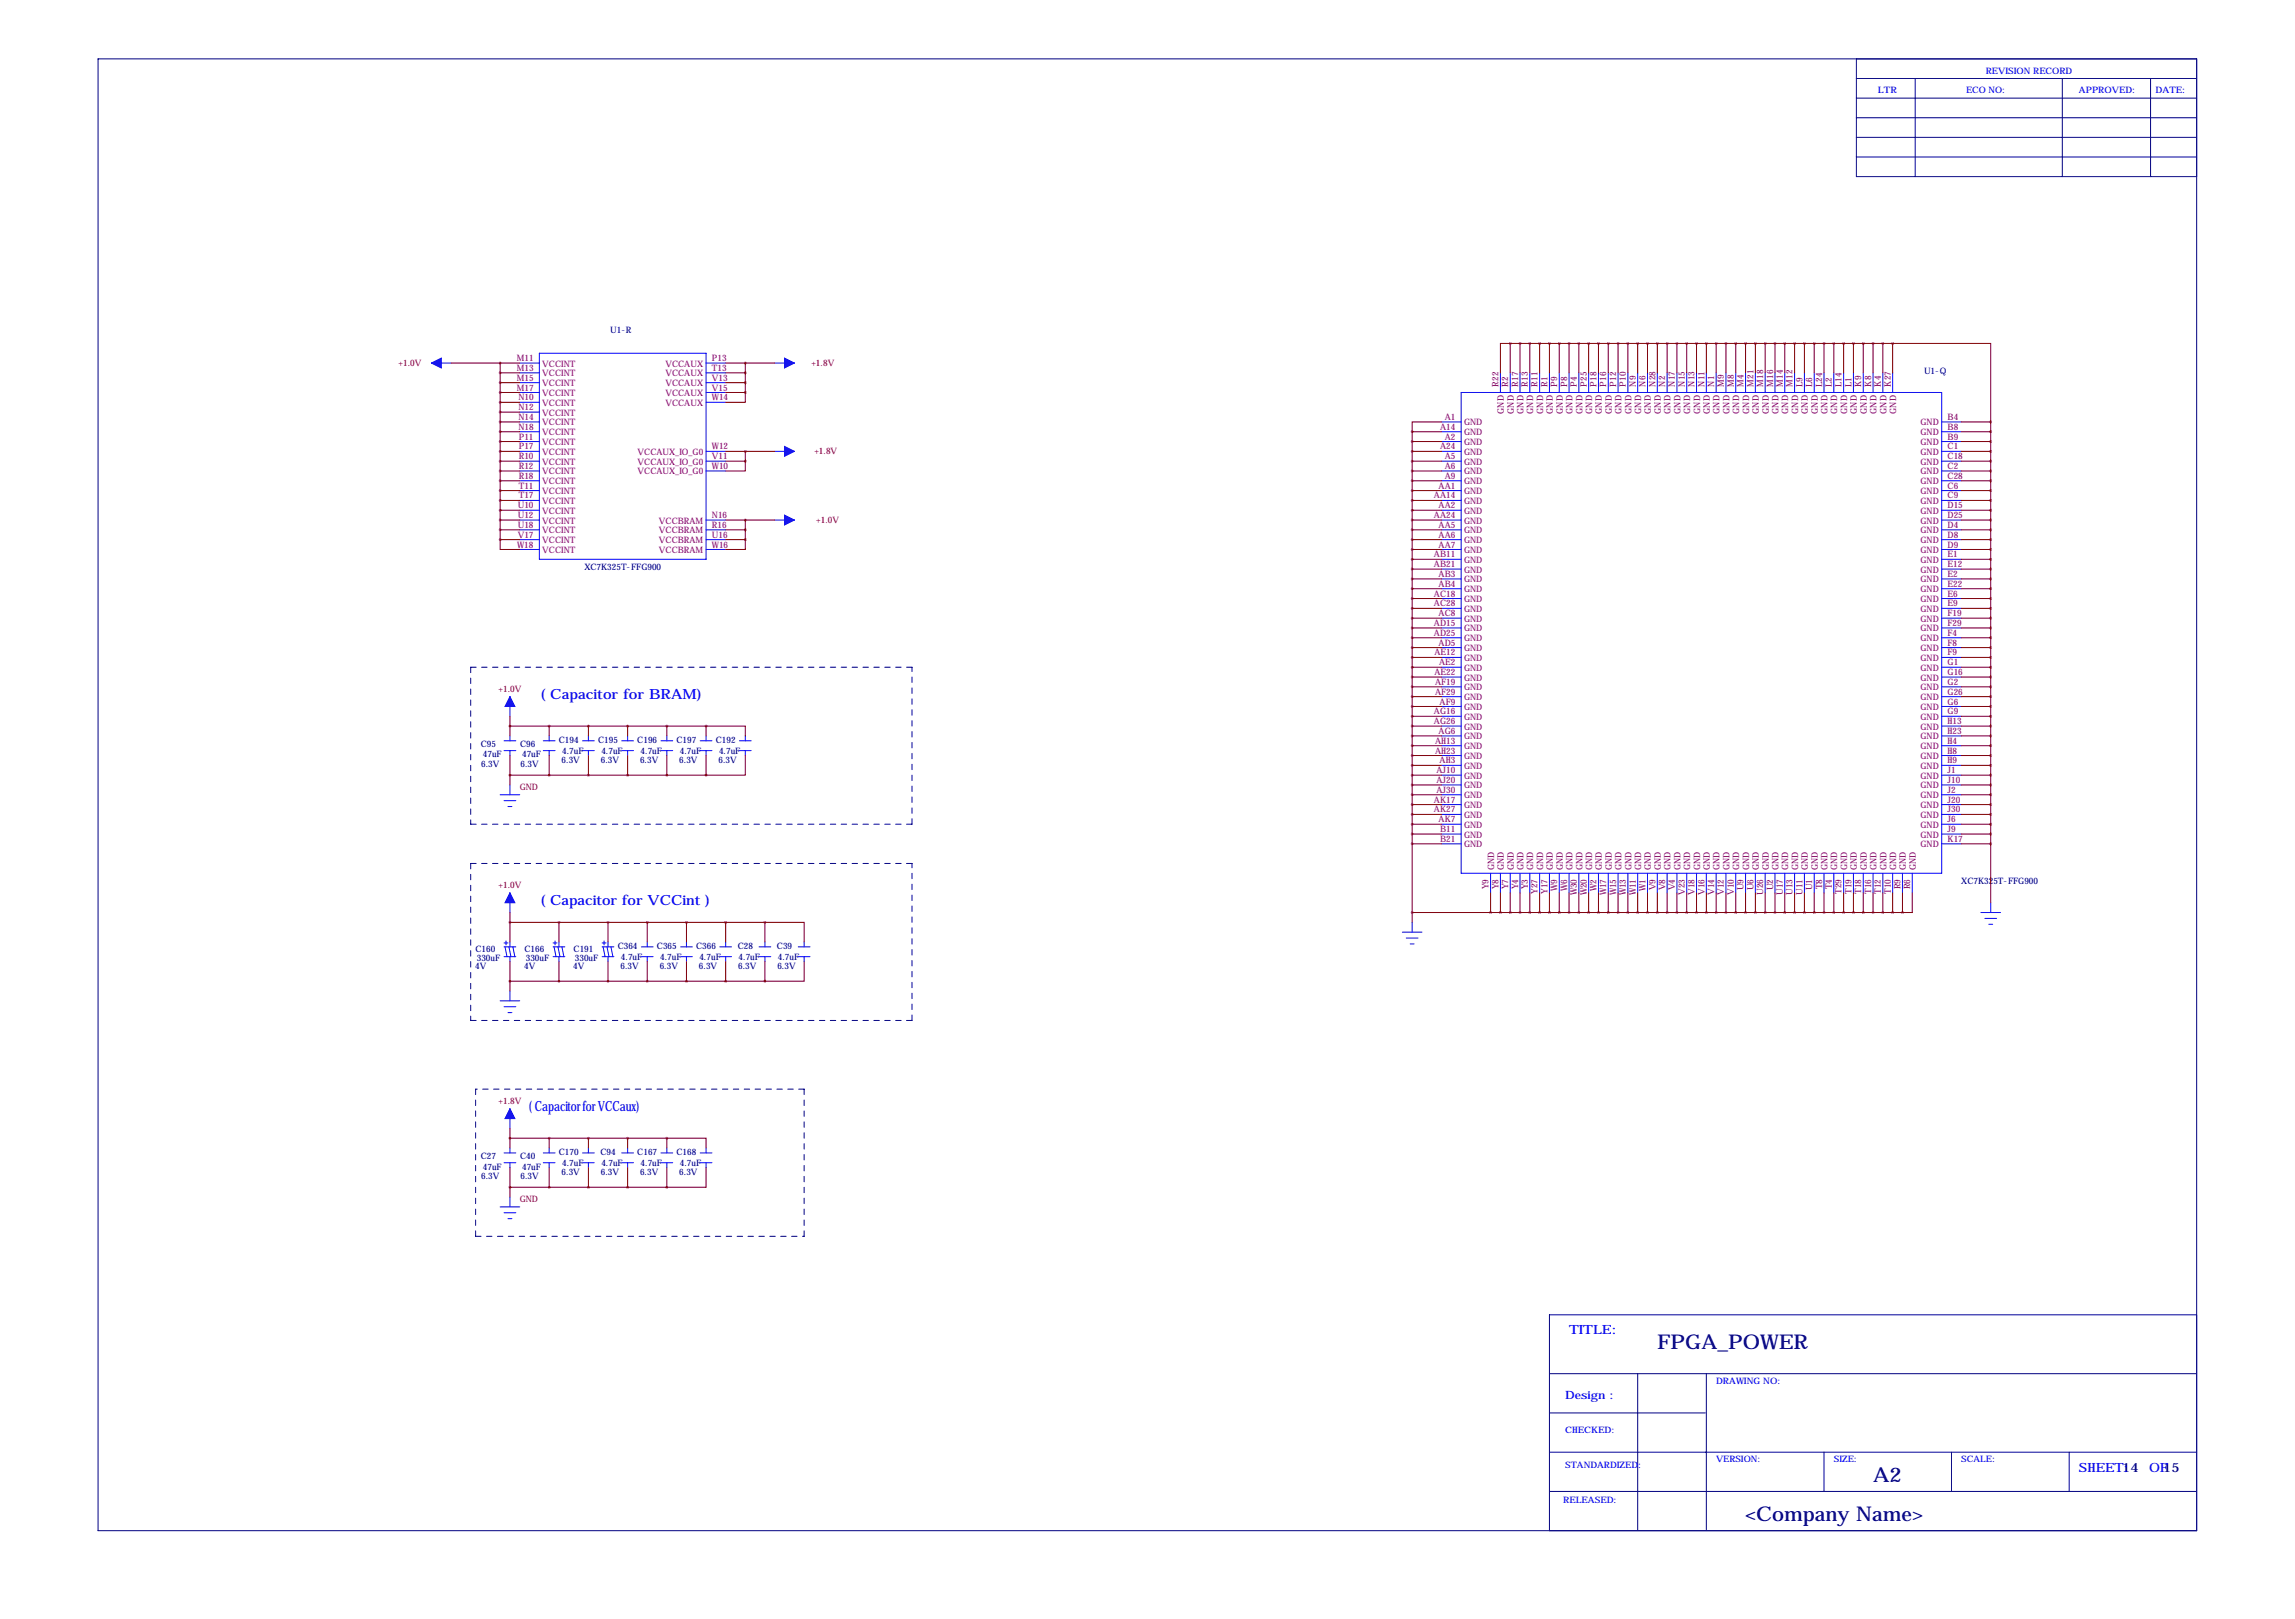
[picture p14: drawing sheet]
<svg xmlns="http://www.w3.org/2000/svg" width="594mm" height="419mm" viewBox="0 0 594 419" stroke-linecap="round" stroke-linejoin="round" font-family="sans-serif">
<defs><g id="words">
<g font-size="5.3" fill="#000080">
<text x="429.3" y="349.2">FPGA_POWER</text>
<text x="485.1" y="383.5">A2</text>
<text x="452.1" y="393.7">&lt;Company Name&gt;</text>
</g>
<g font-size="3.6" fill="#00f">
<text x="140.1" y="181">( Capacitor for BRAM)</text>
<text x="140.1" y="234.3">( Capacitor for VCCint )</text>
<text x="137" y="287.7">( Capacitor for VCCaux)</text>
</g>
<g font-size="3.3" fill="#00f">
<text x="406.4" y="345.4">TITLE:</text>
<text x="538.5" y="381">SHEET:</text>
<text x="556.6" y="381">OF15</text>
</g>
<text font-size="3.3" fill="#000080" x="549.7" y="381">14</text>
<text font-size="3" fill="#00f" x="405.4" y="362.2">Design :</text>
<g font-size="2.3" fill="#00f">
<text x="514.4" y="19.1">REVISION RECORD</text>
<text x="486.4" y="24.1">LTR</text>
<text x="509.3" y="24.1">ECO NO:</text>
<text x="538.5" y="24.1">APPROVED:</text>
<text x="558.3" y="24.1">DATE:</text>
<text x="444.5" y="358.1">DRAWING NO:</text>
<text x="405.4" y="370.8">CHECKED:</text>
<text x="405.4" y="380">STANDARDIZED:</text>
<text x="444.5" y="378.5">VERSION:</text>
<text x="475" y="378.5">SIZE:</text>
<text x="508" y="378.5">SCALE:</text>
<text x="404.9" y="389.1">RELEASED:</text>
</g>
<g font-size="2.3" fill="#000080">
<text x="158" y="86.1">U1-R</text>
<text x="498.3" y="96.8">U1-Q</text>
<text x="151.4" y="147.6">XC7K325T-FFG900</text>
<text x="124.5" y="193.3">C95</text>
<text x="125.1" y="196.1">47uF</text>
<text x="134.7" y="193.3">C96</text>
<text x="135.2" y="196.1">47uF</text>
<text x="144.8" y="192.3">C194</text>
<text x="145.5" y="197.6">6.3V</text>
<text x="145.6" y="195.1">4.7uF</text>
<text x="154.9" y="192.3">C195</text>
<text x="155.6" y="197.6">6.3V</text>
<text x="155.8" y="195.1">4.7uF</text>
<text x="165.1" y="192.3">C196</text>
<text x="165.8" y="197.6">6.3V</text>
<text x="165.9" y="195.1">4.7uF</text>
<text x="175.2" y="192.3">C197</text>
<text x="175.9" y="197.6">6.3V</text>
<text x="176.1" y="195.1">4.7uF</text>
<text x="185.4" y="192.3">C192</text>
<text x="186.1" y="197.6">6.3V</text>
<text x="186.2" y="195.1">4.7uF</text>
<text x="124.6" y="198.6">6.3V</text>
<text x="134.8" y="198.6">6.3V</text>
<text x="508" y="228.9">XC7K325T-FFG900</text>
<text x="160" y="245.6">C364</text>
<text x="170.2" y="245.6">C365</text>
<text x="180.3" y="245.6">C366</text>
<text x="191.1" y="245.6">C28</text>
<text x="201.2" y="245.6">C39</text>
<text x="123.1" y="250.7">4V</text>
<text x="123.2" y="246.4">C160</text>
<text x="123.5" y="248.7">330uF</text>
<text x="135.8" y="250.7">4V</text>
<text x="135.9" y="246.4">C166</text>
<text x="136.2" y="248.7">330uF</text>
<text x="148.5" y="250.7">4V</text>
<text x="148.6" y="246.4">C191</text>
<text x="148.9" y="248.7">330uF</text>
<text x="160.7" y="251">6.3V</text>
<text x="160.8" y="248.4">4.7uF</text>
<text x="170.9" y="251">6.3V</text>
<text x="171" y="248.4">4.7uF</text>
<text x="181" y="251">6.3V</text>
<text x="181.2" y="248.4">4.7uF</text>
<text x="191.2" y="251">6.3V</text>
<text x="191.3" y="248.4">4.7uF</text>
<text x="201.3" y="251">6.3V</text>
<text x="201.5" y="248.4">4.7uF</text>
<text x="144.8" y="299">C170</text>
<text x="155.5" y="299">C94</text>
<text x="165.1" y="299">C167</text>
<text x="175.2" y="299">C168</text>
<text x="124.5" y="300">C27</text>
<text x="124.6" y="305.3">6.3V</text>
<text x="125.1" y="302.8">47uF</text>
<text x="134.7" y="300">C40</text>
<text x="134.8" y="305.3">6.3V</text>
<text x="135.2" y="302.8">47uF</text>
<text x="145.5" y="304.3">6.3V</text>
<text x="145.6" y="301.8">4.7uF</text>
<text x="155.6" y="304.3">6.3V</text>
<text x="155.8" y="301.8">4.7uF</text>
<text x="165.8" y="304.3">6.3V</text>
<text x="165.9" y="301.8">4.7uF</text>
<text x="175.9" y="304.3">6.3V</text>
<text x="176.1" y="301.8">4.7uF</text>
</g>
<g font-size="2.3" fill="#f00">
<text x="103.2" y="94.7">+1.0V</text>
<text x="210.2" y="94.7">+1.8V</text>
<text x="210.9" y="117.6">+1.8V</text>
<text x="211.4" y="135.4">+1.0V</text>
<text x="129.1" y="179.1">+1.0V</text>
<text x="134.6" y="204.5">GND</text>
<text x="129.1" y="229.9">+1.0V</text>
<text x="129.1" y="285.8">+1.8V</text>
<text x="134.6" y="311.1">GND</text>
</g>
<g font-size="2.3" fill="#800080">
<text x="133.9" y="93.5">M11</text>
<text x="140.5" y="94.9">VCCINT</text>
<text x="172.4" y="94.9">VCCAUX</text>
<text x="184.4" y="93.5">P13</text>
<text x="133.9" y="96">M13</text>
<text x="133.9" y="98.6">M15</text>
<text x="133.9" y="101.1">M17</text>
<text x="140.5" y="97.4">VCCINT</text>
<text x="140.5" y="100">VCCINT</text>
<text x="172.4" y="97.4">VCCAUX</text>
<text x="172.4" y="100">VCCAUX</text>
<text x="184.4" y="96">T13</text>
<text x="184.4" y="98.6">V13</text>
<text x="184.4" y="101.1">V15</text>
<text x="388.1" y="100.1" transform="rotate(-90 388.1 100.1)">R22</text>
<text x="390.7" y="100.1" transform="rotate(-90 390.7 100.1)">R2</text>
<text x="393.2" y="100.1" transform="rotate(-90 393.2 100.1)">R17</text>
<text x="395.7" y="100.1" transform="rotate(-90 395.7 100.1)">R13</text>
<text x="398.3" y="100.1" transform="rotate(-90 398.3 100.1)">R11</text>
<text x="400.8" y="100.1" transform="rotate(-90 400.8 100.1)">R1</text>
<text x="403.4" y="100.1" transform="rotate(-90 403.4 100.1)">P9</text>
<text x="405.9" y="100.1" transform="rotate(-90 405.9 100.1)">P8</text>
<text x="408.4" y="100.1" transform="rotate(-90 408.4 100.1)">P4</text>
<text x="411" y="100.1" transform="rotate(-90 411 100.1)">P25</text>
<text x="413.5" y="100.1" transform="rotate(-90 413.5 100.1)">P18</text>
<text x="416.1" y="100.1" transform="rotate(-90 416.1 100.1)">P16</text>
<text x="418.6" y="100.1" transform="rotate(-90 418.6 100.1)">P12</text>
<text x="421.1" y="100.1" transform="rotate(-90 421.1 100.1)">P10</text>
<text x="423.7" y="100.1" transform="rotate(-90 423.7 100.1)">N9</text>
<text x="426.2" y="100.1" transform="rotate(-90 426.2 100.1)">N6</text>
<text x="428.8" y="100.1" transform="rotate(-90 428.8 100.1)">N28</text>
<text x="431.3" y="100.1" transform="rotate(-90 431.3 100.1)">N2</text>
<text x="433.8" y="100.1" transform="rotate(-90 433.8 100.1)">N17</text>
<text x="436.4" y="100.1" transform="rotate(-90 436.4 100.1)">N15</text>
<text x="438.9" y="100.1" transform="rotate(-90 438.9 100.1)">N13</text>
<text x="441.5" y="100.1" transform="rotate(-90 441.5 100.1)">N11</text>
<text x="444" y="100.1" transform="rotate(-90 444 100.1)">N1</text>
<text x="446.5" y="100.1" transform="rotate(-90 446.5 100.1)">M9</text>
<text x="449.1" y="100.1" transform="rotate(-90 449.1 100.1)">M8</text>
<text x="451.6" y="100.1" transform="rotate(-90 451.6 100.1)">M4</text>
<text x="454.2" y="100.1" transform="rotate(-90 454.2 100.1)">M21</text>
<text x="456.7" y="100.1" transform="rotate(-90 456.7 100.1)">M18</text>
<text x="459.2" y="100.1" transform="rotate(-90 459.2 100.1)">M16</text>
<text x="461.8" y="100.1" transform="rotate(-90 461.8 100.1)">M14</text>
<text x="464.3" y="100.1" transform="rotate(-90 464.3 100.1)">M12</text>
<text x="466.9" y="100.1" transform="rotate(-90 466.9 100.1)">L9</text>
<text x="469.4" y="100.1" transform="rotate(-90 469.4 100.1)">L6</text>
<text x="471.9" y="100.1" transform="rotate(-90 471.9 100.1)">L24</text>
<text x="474.5" y="100.1" transform="rotate(-90 474.5 100.1)">L2</text>
<text x="477" y="100.1" transform="rotate(-90 477 100.1)">L14</text>
<text x="479.6" y="100.1" transform="rotate(-90 479.6 100.1)">L1</text>
<text x="482.1" y="100.1" transform="rotate(-90 482.1 100.1)">K9</text>
<text x="484.6" y="100.1" transform="rotate(-90 484.6 100.1)">K8</text>
<text x="487.2" y="100.1" transform="rotate(-90 487.2 100.1)">K4</text>
<text x="489.7" y="100.1" transform="rotate(-90 489.7 100.1)">K27</text>
<text x="134.3" y="103.6">N10</text>
<text x="134.3" y="106.2">N12</text>
<text x="140.5" y="102.5">VCCINT</text>
<text x="140.5" y="105">VCCINT</text>
<text x="140.5" y="107.6">VCCINT</text>
<text x="172.4" y="102.5">VCCAUX</text>
<text x="172.4" y="105">VCCAUX</text>
<text x="184.4" y="103.6">W14</text>
<text x="389.5" y="107.1" transform="rotate(-90 389.5 107.1)">GND</text>
<text x="392.1" y="107.1" transform="rotate(-90 392.1 107.1)">GND</text>
<text x="394.6" y="107.1" transform="rotate(-90 394.6 107.1)">GND</text>
<text x="397.1" y="107.1" transform="rotate(-90 397.1 107.1)">GND</text>
<text x="399.7" y="107.1" transform="rotate(-90 399.7 107.1)">GND</text>
<text x="402.2" y="107.1" transform="rotate(-90 402.2 107.1)">GND</text>
<text x="404.8" y="107.1" transform="rotate(-90 404.8 107.1)">GND</text>
<text x="407.3" y="107.1" transform="rotate(-90 407.3 107.1)">GND</text>
<text x="409.8" y="107.1" transform="rotate(-90 409.8 107.1)">GND</text>
<text x="412.4" y="107.1" transform="rotate(-90 412.4 107.1)">GND</text>
<text x="414.9" y="107.1" transform="rotate(-90 414.9 107.1)">GND</text>
<text x="417.5" y="107.1" transform="rotate(-90 417.5 107.1)">GND</text>
<text x="420" y="107.1" transform="rotate(-90 420 107.1)">GND</text>
<text x="422.5" y="107.1" transform="rotate(-90 422.5 107.1)">GND</text>
<text x="425.1" y="107.1" transform="rotate(-90 425.1 107.1)">GND</text>
<text x="427.6" y="107.1" transform="rotate(-90 427.6 107.1)">GND</text>
<text x="430.2" y="107.1" transform="rotate(-90 430.2 107.1)">GND</text>
<text x="432.7" y="107.1" transform="rotate(-90 432.7 107.1)">GND</text>
<text x="435.2" y="107.1" transform="rotate(-90 435.2 107.1)">GND</text>
<text x="437.8" y="107.1" transform="rotate(-90 437.8 107.1)">GND</text>
<text x="440.3" y="107.1" transform="rotate(-90 440.3 107.1)">GND</text>
<text x="442.9" y="107.1" transform="rotate(-90 442.9 107.1)">GND</text>
<text x="445.4" y="107.1" transform="rotate(-90 445.4 107.1)">GND</text>
<text x="447.9" y="107.1" transform="rotate(-90 447.9 107.1)">GND</text>
<text x="450.5" y="107.1" transform="rotate(-90 450.5 107.1)">GND</text>
<text x="453" y="107.1" transform="rotate(-90 453 107.1)">GND</text>
<text x="455.6" y="107.1" transform="rotate(-90 455.6 107.1)">GND</text>
<text x="458.1" y="107.1" transform="rotate(-90 458.1 107.1)">GND</text>
<text x="460.6" y="107.1" transform="rotate(-90 460.6 107.1)">GND</text>
<text x="463.2" y="107.1" transform="rotate(-90 463.2 107.1)">GND</text>
<text x="465.7" y="107.1" transform="rotate(-90 465.7 107.1)">GND</text>
<text x="468.3" y="107.1" transform="rotate(-90 468.3 107.1)">GND</text>
<text x="470.8" y="107.1" transform="rotate(-90 470.8 107.1)">GND</text>
<text x="473.3" y="107.1" transform="rotate(-90 473.3 107.1)">GND</text>
<text x="475.9" y="107.1" transform="rotate(-90 475.9 107.1)">GND</text>
<text x="478.4" y="107.1" transform="rotate(-90 478.4 107.1)">GND</text>
<text x="481" y="107.1" transform="rotate(-90 481 107.1)">GND</text>
<text x="483.5" y="107.1" transform="rotate(-90 483.5 107.1)">GND</text>
<text x="486" y="107.1" transform="rotate(-90 486 107.1)">GND</text>
<text x="488.6" y="107.1" transform="rotate(-90 488.6 107.1)">GND</text>
<text x="491.1" y="107.1" transform="rotate(-90 491.1 107.1)">GND</text>
<text x="134.3" y="108.7">N14</text>
<text x="134.3" y="111.3">N18</text>
<text x="134.4" y="113.8">P11</text>
<text x="140.5" y="110.1">VCCINT</text>
<text x="140.5" y="112.7">VCCINT</text>
<text x="373" y="111.3">A14</text>
<text x="374.2" y="108.7">A1</text>
<text x="374.2" y="113.8">A2</text>
<text x="379.2" y="110.1">GND</text>
<text x="379.2" y="112.7">GND</text>
<text x="497.4" y="110.1">GND</text>
<text x="497.4" y="112.7">GND</text>
<text x="504.4" y="108.7">B4</text>
<text x="504.4" y="111.3">B8</text>
<text x="504.4" y="113.8">B9</text>
<text x="134.4" y="116.3">P17</text>
<text x="134.4" y="118.9">R10</text>
<text x="140.5" y="115.2">VCCINT</text>
<text x="140.5" y="117.7">VCCINT</text>
<text x="165.2" y="117.7">VCCAUX_IO_G0</text>
<text x="184.4" y="116.3">W12</text>
<text x="184.4" y="118.9">V11</text>
<text x="373" y="116.3">A24</text>
<text x="374.2" y="118.9">A5</text>
<text x="379.2" y="115.2">GND</text>
<text x="379.2" y="117.7">GND</text>
<text x="497.4" y="115.2">GND</text>
<text x="497.4" y="117.7">GND</text>
<text x="504.4" y="116.3">C1</text>
<text x="504.4" y="118.9">C18</text>
<text x="134.4" y="121.4">R12</text>
<text x="134.4" y="124">R18</text>
<text x="140.5" y="120.3">VCCINT</text>
<text x="140.5" y="122.8">VCCINT</text>
<text x="140.5" y="125.4">VCCINT</text>
<text x="165.2" y="120.3">VCCAUX_IO_G0</text>
<text x="165.2" y="122.8">VCCAUX_IO_G0</text>
<text x="184.4" y="121.4">W10</text>
<text x="374.2" y="121.4">A6</text>
<text x="374.2" y="124">A9</text>
<text x="379.2" y="120.3">GND</text>
<text x="379.2" y="122.8">GND</text>
<text x="379.2" y="125.4">GND</text>
<text x="497.4" y="120.3">GND</text>
<text x="497.4" y="122.8">GND</text>
<text x="497.4" y="125.4">GND</text>
<text x="504.4" y="121.4">C2</text>
<text x="504.4" y="124">C28</text>
<text x="134.1" y="131.6">U10</text>
<text x="134.4" y="126.5">T11</text>
<text x="134.4" y="129">T17</text>
<text x="140.5" y="127.9">VCCINT</text>
<text x="140.5" y="130.4">VCCINT</text>
<text x="371.4" y="129">AA14</text>
<text x="372.6" y="126.5">AA1</text>
<text x="372.6" y="131.6">AA2</text>
<text x="379.2" y="127.9">GND</text>
<text x="379.2" y="130.4">GND</text>
<text x="497.4" y="127.9">GND</text>
<text x="497.4" y="130.4">GND</text>
<text x="504.4" y="126.5">C6</text>
<text x="504.4" y="129">C9</text>
<text x="504.4" y="131.6">D15</text>
<text x="134.1" y="134.1">U12</text>
<text x="134.1" y="136.7">U18</text>
<text x="140.5" y="133">VCCINT</text>
<text x="140.5" y="135.5">VCCINT</text>
<text x="170.7" y="135.5">VCCBRAM</text>
<text x="184.4" y="134.1">N16</text>
<text x="184.4" y="136.7">R16</text>
<text x="371.4" y="134.1">AA24</text>
<text x="372.6" y="136.7">AA5</text>
<text x="379.2" y="133">GND</text>
<text x="379.2" y="135.5">GND</text>
<text x="497.4" y="133">GND</text>
<text x="497.4" y="135.5">GND</text>
<text x="504.4" y="134.1">D25</text>
<text x="504.4" y="136.7">D4</text>
<text x="134" y="141.7">W18</text>
<text x="134.1" y="139.2">V17</text>
<text x="140.5" y="138.1">VCCINT</text>
<text x="140.5" y="140.6">VCCINT</text>
<text x="140.5" y="143.1">VCCINT</text>
<text x="170.7" y="138.1">VCCBRAM</text>
<text x="170.7" y="140.6">VCCBRAM</text>
<text x="170.7" y="143.1">VCCBRAM</text>
<text x="184.4" y="139.2">U16</text>
<text x="184.4" y="141.7">W16</text>
<text x="372.6" y="139.2">AA6</text>
<text x="372.6" y="141.7">AA7</text>
<text x="379.2" y="138.1">GND</text>
<text x="379.2" y="140.6">GND</text>
<text x="379.2" y="143.1">GND</text>
<text x="497.4" y="138.1">GND</text>
<text x="497.4" y="140.6">GND</text>
<text x="497.4" y="143.1">GND</text>
<text x="504.4" y="139.2">D8</text>
<text x="504.4" y="141.7">D9</text>
<text x="371.4" y="144.3">AB11</text>
<text x="371.4" y="146.8">AB21</text>
<text x="372.6" y="149.4">AB3</text>
<text x="379.2" y="145.7">GND</text>
<text x="379.2" y="148.2">GND</text>
<text x="497.4" y="145.7">GND</text>
<text x="497.4" y="148.2">GND</text>
<text x="504.4" y="144.3">E1</text>
<text x="504.4" y="146.8">E12</text>
<text x="504.4" y="149.4">E2</text>
<text x="371.4" y="154.4">AC18</text>
<text x="372.6" y="151.9">AB4</text>
<text x="379.2" y="150.8">GND</text>
<text x="379.2" y="153.3">GND</text>
<text x="379.2" y="155.8">GND</text>
<text x="497.4" y="150.8">GND</text>
<text x="497.4" y="153.3">GND</text>
<text x="497.4" y="155.8">GND</text>
<text x="504.4" y="151.9">E22</text>
<text x="504.4" y="154.4">E6</text>
<text x="371.4" y="157">AC28</text>
<text x="372.6" y="159.5">AC8</text>
<text x="379.2" y="158.4">GND</text>
<text x="379.2" y="160.9">GND</text>
<text x="497.4" y="158.4">GND</text>
<text x="497.4" y="160.9">GND</text>
<text x="504.4" y="157">E9</text>
<text x="504.4" y="159.5">F19</text>
<text x="371.4" y="162.1">AD15</text>
<text x="371.4" y="164.6">AD25</text>
<text x="372.6" y="167.1">AD5</text>
<text x="379.2" y="163.5">GND</text>
<text x="379.2" y="166">GND</text>
<text x="497.4" y="163.5">GND</text>
<text x="497.4" y="166">GND</text>
<text x="504.4" y="162.1">F29</text>
<text x="504.4" y="164.6">F4</text>
<text x="504.4" y="167.1">F8</text>
<text x="371.6" y="169.7">AE12</text>
<text x="372.7" y="172.2">AE2</text>
<text x="379.2" y="168.5">GND</text>
<text x="379.2" y="171.1">GND</text>
<text x="379.2" y="173.6">GND</text>
<text x="497.4" y="168.5">GND</text>
<text x="497.4" y="171.1">GND</text>
<text x="497.4" y="173.6">GND</text>
<text x="504.4" y="169.7">F9</text>
<text x="504.4" y="172.2">G1</text>
<text x="371.6" y="174.8">AE22</text>
<text x="371.7" y="177.3">AF19</text>
<text x="371.7" y="179.8">AF29</text>
<text x="379.2" y="176.2">GND</text>
<text x="379.2" y="178.7">GND</text>
<text x="497.4" y="176.2">GND</text>
<text x="497.4" y="178.7">GND</text>
<text x="504.4" y="174.8">G16</text>
<text x="504.4" y="177.3">G2</text>
<text x="504.4" y="179.8">G26</text>
<text x="371.4" y="184.9">AG16</text>
<text x="372.9" y="182.4">AF9</text>
<text x="379.2" y="181.2">GND</text>
<text x="379.2" y="183.8">GND</text>
<text x="497.4" y="181.2">GND</text>
<text x="497.4" y="183.8">GND</text>
<text x="504.4" y="182.4">G6</text>
<text x="504.4" y="184.9">G9</text>
<text x="371.4" y="187.5">AG26</text>
<text x="372.6" y="190">AG6</text>
<text x="379.2" y="186.3">GND</text>
<text x="379.2" y="188.9">GND</text>
<text x="379.2" y="191.4">GND</text>
<text x="497.4" y="186.3">GND</text>
<text x="497.4" y="188.9">GND</text>
<text x="497.4" y="191.4">GND</text>
<text x="504.4" y="187.5">H13</text>
<text x="504.4" y="190">H23</text>
<text x="371.7" y="192.5">AH13</text>
<text x="371.7" y="195.1">AH23</text>
<text x="372.9" y="197.6">AH3</text>
<text x="379.2" y="193.9">GND</text>
<text x="379.2" y="196.5">GND</text>
<text x="497.4" y="193.9">GND</text>
<text x="497.4" y="196.5">GND</text>
<text x="504.4" y="192.5">H4</text>
<text x="504.4" y="195.1">H8</text>
<text x="504.4" y="197.6">H9</text>
<text x="372.1" y="200.2">AJ10</text>
<text x="372.1" y="202.7">AJ20</text>
<text x="379.2" y="199">GND</text>
<text x="379.2" y="201.6">GND</text>
<text x="497.4" y="199">GND</text>
<text x="497.4" y="201.6">GND</text>
<text x="504.4" y="200.2">J1</text>
<text x="504.4" y="202.7">J10</text>
<text x="371.4" y="207.8">AK17</text>
<text x="372.1" y="205.2">AJ30</text>
<text x="379.2" y="204.1">GND</text>
<text x="379.2" y="206.6">GND</text>
<text x="379.2" y="209.2">GND</text>
<text x="497.4" y="204.1">GND</text>
<text x="497.4" y="206.6">GND</text>
<text x="497.4" y="209.2">GND</text>
<text x="504.4" y="205.2">J2</text>
<text x="504.4" y="207.8">J20</text>
<text x="371.4" y="210.3">AK27</text>
<text x="372.6" y="212.9">AK7</text>
<text x="373" y="215.4">B11</text>
<text x="379.2" y="211.7">GND</text>
<text x="379.2" y="214.3">GND</text>
<text x="497.4" y="211.7">GND</text>
<text x="497.4" y="214.3">GND</text>
<text x="504.4" y="210.3">J30</text>
<text x="504.4" y="212.9">J6</text>
<text x="504.4" y="215.4">J9</text>
<text x="373" y="217.9">B21</text>
<text x="379.2" y="216.8">GND</text>
<text x="379.2" y="219.3">GND</text>
<text x="497.4" y="216.8">GND</text>
<text x="497.4" y="219.3">GND</text>
<text x="504.4" y="217.9">K17</text>
<text x="387" y="225.3" transform="rotate(-90 387 225.3)">GND</text>
<text x="389.5" y="225.3" transform="rotate(-90 389.5 225.3)">GND</text>
<text x="392.1" y="225.3" transform="rotate(-90 392.1 225.3)">GND</text>
<text x="394.6" y="225.3" transform="rotate(-90 394.6 225.3)">GND</text>
<text x="397.1" y="225.3" transform="rotate(-90 397.1 225.3)">GND</text>
<text x="399.7" y="225.3" transform="rotate(-90 399.7 225.3)">GND</text>
<text x="402.2" y="225.3" transform="rotate(-90 402.2 225.3)">GND</text>
<text x="404.8" y="225.3" transform="rotate(-90 404.8 225.3)">GND</text>
<text x="407.3" y="225.3" transform="rotate(-90 407.3 225.3)">GND</text>
<text x="409.8" y="225.3" transform="rotate(-90 409.8 225.3)">GND</text>
<text x="412.4" y="225.3" transform="rotate(-90 412.4 225.3)">GND</text>
<text x="414.9" y="225.3" transform="rotate(-90 414.9 225.3)">GND</text>
<text x="417.5" y="225.3" transform="rotate(-90 417.5 225.3)">GND</text>
<text x="420" y="225.3" transform="rotate(-90 420 225.3)">GND</text>
<text x="422.5" y="225.3" transform="rotate(-90 422.5 225.3)">GND</text>
<text x="425.1" y="225.3" transform="rotate(-90 425.1 225.3)">GND</text>
<text x="427.6" y="225.3" transform="rotate(-90 427.6 225.3)">GND</text>
<text x="430.2" y="225.3" transform="rotate(-90 430.2 225.3)">GND</text>
<text x="432.7" y="225.3" transform="rotate(-90 432.7 225.3)">GND</text>
<text x="435.2" y="225.3" transform="rotate(-90 435.2 225.3)">GND</text>
<text x="437.8" y="225.3" transform="rotate(-90 437.8 225.3)">GND</text>
<text x="440.3" y="225.3" transform="rotate(-90 440.3 225.3)">GND</text>
<text x="442.9" y="225.3" transform="rotate(-90 442.9 225.3)">GND</text>
<text x="445.4" y="225.3" transform="rotate(-90 445.4 225.3)">GND</text>
<text x="447.9" y="225.3" transform="rotate(-90 447.9 225.3)">GND</text>
<text x="450.5" y="225.3" transform="rotate(-90 450.5 225.3)">GND</text>
<text x="453" y="225.3" transform="rotate(-90 453 225.3)">GND</text>
<text x="455.6" y="225.3" transform="rotate(-90 455.6 225.3)">GND</text>
<text x="458.1" y="225.3" transform="rotate(-90 458.1 225.3)">GND</text>
<text x="460.6" y="225.3" transform="rotate(-90 460.6 225.3)">GND</text>
<text x="463.2" y="225.3" transform="rotate(-90 463.2 225.3)">GND</text>
<text x="465.7" y="225.3" transform="rotate(-90 465.7 225.3)">GND</text>
<text x="468.3" y="225.3" transform="rotate(-90 468.3 225.3)">GND</text>
<text x="470.8" y="225.3" transform="rotate(-90 470.8 225.3)">GND</text>
<text x="473.3" y="225.3" transform="rotate(-90 473.3 225.3)">GND</text>
<text x="475.9" y="225.3" transform="rotate(-90 475.9 225.3)">GND</text>
<text x="478.4" y="225.3" transform="rotate(-90 478.4 225.3)">GND</text>
<text x="481" y="225.3" transform="rotate(-90 481 225.3)">GND</text>
<text x="483.5" y="225.3" transform="rotate(-90 483.5 225.3)">GND</text>
<text x="486" y="225.3" transform="rotate(-90 486 225.3)">GND</text>
<text x="488.6" y="225.3" transform="rotate(-90 488.6 225.3)">GND</text>
<text x="491.1" y="225.3" transform="rotate(-90 491.1 225.3)">GND</text>
<text x="493.7" y="225.3" transform="rotate(-90 493.7 225.3)">GND</text>
<text x="496.2" y="225.3" transform="rotate(-90 496.2 225.3)">GND</text>
<text x="385.6" y="230.2" transform="rotate(-90 385.6 230.2)">Y9</text>
<text x="388.1" y="230.2" transform="rotate(-90 388.1 230.2)">Y8</text>
<text x="390.7" y="230.2" transform="rotate(-90 390.7 230.2)">Y7</text>
<text x="393.2" y="230.2" transform="rotate(-90 393.2 230.2)">Y4</text>
<text x="395.7" y="230.2" transform="rotate(-90 395.7 230.2)">Y3</text>
<text x="398.3" y="231.4" transform="rotate(-90 398.3 231.4)">Y27</text>
<text x="400.8" y="231.4" transform="rotate(-90 400.8 231.4)">Y17</text>
<text x="403.4" y="230.6" transform="rotate(-90 403.4 230.6)">W9</text>
<text x="405.9" y="230.6" transform="rotate(-90 405.9 230.6)">W6</text>
<text x="408.4" y="231.8" transform="rotate(-90 408.4 231.8)">W30</text>
<text x="411" y="231.8" transform="rotate(-90 411 231.8)">W20</text>
<text x="413.5" y="230.6" transform="rotate(-90 413.5 230.6)">W2</text>
<text x="416.1" y="231.8" transform="rotate(-90 416.1 231.8)">W17</text>
<text x="418.6" y="231.8" transform="rotate(-90 418.6 231.8)">W15</text>
<text x="421.1" y="231.8" transform="rotate(-90 421.1 231.8)">W13</text>
<text x="423.7" y="231.8" transform="rotate(-90 423.7 231.8)">W11</text>
<text x="426.2" y="230.6" transform="rotate(-90 426.2 230.6)">W1</text>
<text x="428.8" y="230.5" transform="rotate(-90 428.8 230.5)">V9</text>
<text x="431.3" y="230.5" transform="rotate(-90 431.3 230.5)">V8</text>
<text x="433.8" y="230.5" transform="rotate(-90 433.8 230.5)">V4</text>
<text x="436.4" y="231.6" transform="rotate(-90 436.4 231.6)">V23</text>
<text x="438.9" y="231.6" transform="rotate(-90 438.9 231.6)">V18</text>
<text x="441.5" y="231.6" transform="rotate(-90 441.5 231.6)">V16</text>
<text x="444" y="231.6" transform="rotate(-90 444 231.6)">V14</text>
<text x="446.5" y="231.6" transform="rotate(-90 446.5 231.6)">V12</text>
<text x="449.1" y="231.6" transform="rotate(-90 449.1 231.6)">V10</text>
<text x="451.6" y="230.5" transform="rotate(-90 451.6 230.5)">U9</text>
<text x="454.2" y="230.5" transform="rotate(-90 454.2 230.5)">U6</text>
<text x="456.7" y="231.6" transform="rotate(-90 456.7 231.6)">U26</text>
<text x="459.2" y="230.5" transform="rotate(-90 459.2 230.5)">U2</text>
<text x="461.8" y="231.6" transform="rotate(-90 461.8 231.6)">U17</text>
<text x="464.3" y="231.6" transform="rotate(-90 464.3 231.6)">U13</text>
<text x="466.9" y="231.6" transform="rotate(-90 466.9 231.6)">U11</text>
<text x="469.4" y="230.5" transform="rotate(-90 469.4 230.5)">U1</text>
<text x="471.9" y="230.2" transform="rotate(-90 471.9 230.2)">T8</text>
<text x="474.5" y="230.2" transform="rotate(-90 474.5 230.2)">T4</text>
<text x="477" y="231.4" transform="rotate(-90 477 231.4)">T29</text>
<text x="479.6" y="231.4" transform="rotate(-90 479.6 231.4)">T19</text>
<text x="482.1" y="231.4" transform="rotate(-90 482.1 231.4)">T18</text>
<text x="484.6" y="231.4" transform="rotate(-90 484.6 231.4)">T16</text>
<text x="487.2" y="231.4" transform="rotate(-90 487.2 231.4)">T12</text>
<text x="489.7" y="231.4" transform="rotate(-90 489.7 231.4)">T10</text>
<text x="492.3" y="230.2" transform="rotate(-90 492.3 230.2)">R9</text>
<text x="494.8" y="230.2" transform="rotate(-90 494.8 230.2)">R6</text>
</g>
</g></defs>
<g fill="none" stroke="#000080" stroke-width=".26">
<path d="M25.4 15.2h543.6v381h-543.6zM480.8 15.2v30.5h88.2M480.8 20.3h88.2M480.8 25.4h88.2M480.8 30.5h88.2M480.8 35.6h88.2M496.1 20.3v25.4M534.2 20.3v25.4M557 20.3v25.4M480.8 40.6h88.2M401.3 355.6h167.7M424.2 355.6v40.6"/>
<path d="M442 355.6v40.4M569 340.4h-167.7v55.8M401.3 375.9h167.7M401.3 365.8h40.4M472.4 375.9v10.2M505.5 375.9v10.2M535.9 375.9v10.2M401.3 386.1h167.7"/>
</g>
<path d="M121.9 172.7v40.7M236.2 172.7h-114.3M121.9 213.4h114.3M236.2 213.4v-40.7M121.9 223.5v40.7M236.2 223.5h-114.3M121.9 264.2h114.3M236.2 264.2v-40.7M123.2 281.9v38.1M208.3 281.9h-85.1M123.2 320h85.1M208.3 320v-38.1" fill="none" stroke="#000080" stroke-width=".26" stroke-dasharray="1.4 1.4"/>
<g fill="none" stroke="#00f" stroke-width=".26">
<path d="M111.8 94h5M134.6 94h5.1M134.6 96.5h5.1M134.6 99.1h5.1M139.7 91.4h43.2v53.4h-43.2zM182.9 94h5.1M182.9 96.5h5.1M182.9 99.1h5.1M200.7 94h5M388.6 96.5v5.1M391.2 96.5v5.1M393.7 96.5v5.1"/>
<path d="M396.2 96.5v5.1M398.8 96.5v5.1M401.3 96.5v5.1M403.9 96.5v5.1M406.4 96.5v5.1M408.9 96.5v5.1M411.5 96.5v5.1M414 96.5v5.1M416.6 96.5v5.1M419.1 96.5v5.1M421.6 96.5v5.1M424.2 96.5v5.1"/>
<path d="M426.7 96.5v5.1M429.3 96.5v5.1M431.8 96.5v5.1M434.3 96.5v5.1M436.9 96.5v5.1M439.4 96.5v5.1M442 96.5v5.1M444.5 96.5v5.1M447 96.5v5.1M449.6 96.5v5.1M452.1 96.5v5.1M454.7 96.5v5.1"/>
<path d="M457.2 96.5v5.1M459.7 96.5v5.1M462.3 96.5v5.1M464.8 96.5v5.1M467.4 96.5v5.1M469.9 96.5v5.1M472.4 96.5v5.1M475 96.5v5.1M477.5 96.5v5.1M480.1 96.5v5.1M482.6 96.5v5.1M485.1 96.5v5.1"/>
<path d="M487.7 96.5v5.1M490.2 96.5v5.1M134.6 101.6h5.1M134.6 109.2h5.1M134.6 111.8h5.1M134.6 114.3h5.1M134.6 116.8h5.1M134.6 119.4h5.1M134.6 104.1h5.1M134.6 106.7h5.1M182.9 101.6h5.1M182.9 116.8h5.1"/>
<path d="M182.9 119.4h5.1M182.9 104.1h5.1M200.7 116.8h5M373.4 109.2h5.1M373.4 111.8h5.1M373.4 114.3h5.1M373.4 116.8h5.1M373.4 119.4h5.1M378.5 101.6h124.4v124.5h-124.4zM502.9 109.2h5.1M502.9 111.8h5.1M502.9 114.3h5.1"/>
<path d="M502.9 116.8h5.1M502.9 119.4h5.1M134.6 121.9h5.1M134.6 124.5h5.1M134.6 127h5.1M134.6 129.5h5.1M134.6 132.1h5.1M134.6 134.6h5.1M134.6 137.2h5.1M134.6 139.7h5.1M182.9 121.9h5.1M182.9 134.6h5.1"/>
<path d="M182.9 137.2h5.1M182.9 139.7h5.1M200.7 134.6h5M373.4 121.9h5.1M373.4 124.5h5.1M373.4 127h5.1M373.4 129.5h5.1M373.4 132.1h5.1M373.4 134.6h5.1M373.4 137.2h5.1M373.4 139.7h5.1M502.9 121.9h5.1"/>
<path d="M502.9 124.5h5.1M502.9 127h5.1M502.9 129.5h5.1M502.9 132.1h5.1M502.9 134.6h5.1M502.9 137.2h5.1M502.9 139.7h5.1M134.6 142.2h5.1M182.9 142.2h5.1M373.4 142.2h5.1M373.4 144.8h5.1M373.4 147.3h5.1"/>
<path d="M373.4 149.9h5.1M373.4 152.4h5.1M373.4 154.9h5.1M373.4 157.5h5.1M502.9 142.2h5.1M502.9 144.8h5.1M502.9 147.3h5.1M502.9 149.9h5.1M502.9 152.4h5.1M502.9 154.9h5.1M502.9 157.5h5.1M373.4 160h5.1"/>
<path d="M373.4 162.6h5.1M373.4 165.1h5.1M373.4 167.6h5.1M373.4 170.2h5.1M373.4 172.7h5.1M373.4 175.3h5.1M373.4 177.8h5.1M502.9 160h5.1M502.9 162.6h5.1M502.9 165.1h5.1M502.9 167.6h5.1M502.9 170.2h5.1"/>
<path d="M502.9 172.7h5.1M502.9 175.3h5.1M502.9 177.8h5.1M130.6 194.3h3M130.6 191.8h3M132.1 180.3v5.1M132.1 190.5v1.3M132.1 194.3v1.3M140.7 194.3h3.1M140.7 191.8h3.1M142.2 190.5v1.3M142.2 194.3v1.3"/>
<path d="M150.9 194.3h3M150.9 191.8h3M152.4 190.5v1.3M152.4 194.3v1.3M161 194.3h3.1M161 191.8h3.1M162.6 190.5v1.3M162.6 194.3v1.3M171.2 194.3h3M171.2 191.8h3M172.7 190.5v1.3M172.7 194.3v1.3"/>
<path d="M181.4 194.3h3M181.4 191.8h3M182.9 190.5v1.3M182.9 194.3v1.3M191.5 194.3h3.1M191.5 191.8h3.1M193 190.5v1.3M193 194.3v1.3M373.4 180.3h5.1M373.4 182.9h5.1M373.4 185.4h5.1M373.4 188h5.1"/>
<path d="M373.4 190.5h5.1M373.4 193h5.1M373.4 195.6h5.1M373.4 198.1h5.1M502.9 180.3h5.1M502.9 182.9h5.1M502.9 185.4h5.1M502.9 188h5.1M502.9 190.5h5.1M502.9 193h5.1M502.9 195.6h5.1M502.9 198.1h5.1"/>
<path d="M129.5 205.7h5.1M130.6 207.3h3M131.6 208.8h1M132.1 203.2v2.5M373.4 200.7h5.1M373.4 203.2h5.1M373.4 205.7h5.1M373.4 208.3h5.1M373.4 210.8h5.1M373.4 213.4h5.1M373.4 215.9h5.1M373.4 218.4h5.1"/>
<path d="M502.9 200.7h5.1M502.9 203.2h5.1M502.9 205.7h5.1M502.9 208.3h5.1M502.9 210.8h5.1M502.9 213.4h5.1M502.9 215.9h5.1M502.9 218.4h5.1M132.1 231.1v5.1M365.8 238.8v2.5M386.1 226.1v5M388.6 226.1v5"/>
<path d="M391.2 226.1v5M393.7 226.1v5M396.2 226.1v5M398.8 226.1v5M401.3 226.1v5M403.9 226.1v5M406.4 226.1v5M408.9 226.1v5M411.5 226.1v5M414 226.1v5M416.6 226.1v5M419.1 226.1v5"/>
<path d="M421.6 226.1v5M424.2 226.1v5M426.7 226.1v5M429.3 226.1v5M431.8 226.1v5M434.3 226.1v5M436.9 226.1v5M439.4 226.1v5M442 226.1v5M444.5 226.1v5M447 226.1v5M449.6 226.1v5"/>
<path d="M452.1 226.1v5M454.7 226.1v5M457.2 226.1v5M459.7 226.1v5M462.3 226.1v5M464.8 226.1v5M467.4 226.1v5M469.9 226.1v5M472.4 226.1v5M475 226.1v5M477.5 226.1v5M480.1 226.1v5"/>
<path d="M482.6 226.1v5M485.1 226.1v5M487.7 226.1v5M490.2 226.1v5M492.8 226.1v5M495.3 226.1v5M513.1 236.2h5.1M514.1 237.7h3M515.1 239.3h1M515.6 233.7v2.5M129.5 259.1h5.1M130.6 247.6h3"/>
<path d="M130.6 245.1h3M130.6 244.1h1M130.8 245.1l.5 2.5M131.1 243.6v1M131.8 245.1l.5 2.5M132.1 243.8v1.3M132.1 247.6v1.3M132.1 256.5v2.6M132.8 245.1l.5 2.5M143.3 247.6h3M143.3 245.1h3M143.3 244.1h1"/>
<path d="M143.5 245.1l.5 2.5M143.8 243.6v1M144.5 245.1l.5 2.5M144.8 243.8v1.3M144.8 247.6v1.3M145.5 245.1l.5 2.5M156 247.6h3M156 245.1h3M156 244.1h1M156.2 245.1l.5 2.5M156.5 243.6v1M157.2 245.1l.5 2.5"/>
<path d="M157.5 243.8v1.3M157.5 247.6v1.3M158.2 245.1l.5 2.5M166.1 247.6h3.1M166.1 245.1h3.1M167.6 243.8v1.3M167.6 247.6v1.3M176.3 247.6h3M176.3 245.1h3M177.8 243.8v1.3M177.8 247.6v1.3M186.4 247.6h3.1"/>
<path d="M186.4 245.1h3.1M188 243.8v1.3M188 247.6v1.3M196.6 247.6h3M196.6 245.1h3M198.1 243.8v1.3M198.1 247.6v1.3M206.8 247.6h3M206.8 245.1h3M208.3 243.8v1.3M208.3 247.6v1.3M363.2 241.3h5.1"/>
<path d="M364.2 242.8h3.1M365.3 244.3h1M130.6 260.6h3M131.6 262.1h1M130.6 298.4h3M132.1 287v5.1M132.1 297.2v1.2M140.7 298.4h3.1M142.2 297.2v1.2M150.9 298.4h3M152.4 297.2v1.2M161 298.4h3.1"/>
<path d="M162.6 297.2v1.2M171.2 298.4h3M172.7 297.2v1.2M181.4 298.4h3M182.9 297.2v1.2M129.5 312.4h5.1M130.6 301h3M130.6 313.9h3M131.6 315.5h1M132.1 301v1.3M132.1 309.9v2.5M140.7 301h3.1"/>
<path d="M142.2 301v1.3M150.9 301h3M152.4 301v1.3M161 301h3.1M162.6 301v1.3M171.2 301h3M172.7 301v1.3M181.4 301h3M182.9 301v1.3"/>
</g>
<g fill="#00f" stroke="#00f" stroke-width=".26">
<path d="M111.8 94l2.5-1.3v2.5z"/>
<path d="M203.2 92.7l2.5 1.3-2.5 1.2z"/>
<path d="M203.2 115.6l2.5 1.2-2.5 1.3z"/>
<path d="M203.2 133.3l2.5 1.3-2.5 1.3z"/>
<path d="M132.1 231.1l1.2 2.6h-2.5z"/>
<path d="M132.1 287l1.2 2.6h-2.5z"/>
<path d="M132.1 180.3l1.2 2.6h-2.5z"/>
</g>
<g fill="none" stroke="#800000" stroke-width=".26">
<path d="M116.8 94h17.8M129.5 96.5h5.1M129.5 94v45.7M129.5 99.1h5.1M188 94h12.7M188 96.5h5M188 99.1h5M193 94v7.6M391.2 88.9h-2.6v7.6M391.2 88.9h99M391.2 88.9v7.6M393.7 88.9v7.6"/>
<path d="M396.2 88.9v7.6M398.8 88.9v7.6M401.3 88.9v7.6M403.9 88.9v7.6M406.4 88.9v7.6M408.9 88.9v7.6M411.5 88.9v7.6M414 88.9v7.6M416.6 88.9v7.6M419.1 88.9v7.6M421.6 88.9v7.6M424.2 88.9v7.6"/>
<path d="M426.7 88.9v7.6M429.3 88.9v7.6M431.8 88.9v7.6M434.3 88.9v7.6M436.9 88.9v7.6M439.4 88.9v7.6M442 88.9v7.6M444.5 88.9v7.6M447 88.9v7.6M449.6 88.9v7.6M452.1 88.9v7.6M454.7 88.9v7.6"/>
<path d="M457.2 88.9v7.6M459.7 88.9v7.6M462.3 88.9v7.6M464.8 88.9v7.6M467.4 88.9v7.6M469.9 88.9v7.6M472.4 88.9v7.6M475 88.9v7.6M477.5 88.9v7.6M480.1 88.9v7.6M482.6 88.9v7.6M485.1 88.9v7.6"/>
<path d="M487.7 88.9v7.6M490.2 88.9h25.4v20.3M490.2 88.9v7.6M129.5 109.2h5.1M129.5 119.4h5.1M129.5 116.8h5.1M129.5 114.3h5.1M129.5 111.8h5.1M129.5 101.6h5.1M129.5 104.1h5.1M129.5 106.7h5.1M188 119.4h5"/>
<path d="M188 116.8h12.7M188 101.6h5M193 101.6v2.5h-5M193 119.4v2.5h-5M193 116.8v2.6M365.8 111.8v127M365.8 119.4h7.6M365.8 116.8h7.6M365.8 114.3h7.6M365.8 111.8h7.6M373.4 109.2h-7.6v2.6M508 119.4h7.6"/>
<path d="M508 116.8h7.6M508 114.3h7.6M508 111.8h7.6M508 109.2h7.6M515.6 109.2v124.5M129.5 139.7v2.5h5.1M129.5 139.7h5.1M129.5 137.2h5.1M129.5 134.6h5.1M129.5 132.1h5.1M129.5 129.5h5.1M129.5 127h5.1"/>
<path d="M129.5 124.5h5.1M129.5 121.9h5.1M188 139.7h5M188 137.2h5M188 134.6h12.7M193 139.7v2.5h-5M193 134.6v5.1M365.8 139.7h7.6M365.8 137.2h7.6M365.8 134.6h7.6M365.8 132.1h7.6M365.8 129.5h7.6"/>
<path d="M365.8 127h7.6M365.8 124.5h7.6M365.8 121.9h7.6M508 139.7h7.6M508 137.2h7.6M508 134.6h7.6M508 132.1h7.6M508 129.5h7.6M508 127h7.6M508 124.5h7.6M508 121.9h7.6M365.8 157.5h7.6"/>
<path d="M365.8 154.9h7.6M365.8 152.4h7.6M365.8 149.9h7.6M365.8 147.3h7.6M365.8 144.8h7.6M365.8 142.2h7.6M508 157.5h7.6M508 154.9h7.6M508 152.4h7.6M508 149.9h7.6M508 147.3h7.6M508 144.8h7.6"/>
<path d="M508 142.2h7.6M365.8 165.1h7.6M365.8 167.6h7.6M365.8 175.3h7.6M365.8 177.8h7.6M365.8 172.7h7.6M365.8 170.2h7.6M365.8 162.6h7.6M365.8 160h7.6M508 165.1h7.6M508 167.6h7.6M508 175.3h7.6"/>
<path d="M508 177.8h7.6M508 172.7h7.6M508 170.2h7.6M508 162.6h7.6M508 160h7.6M132.1 188h50.8M132.1 185.4v5.1M132.1 195.6v7.6M142.2 188v2.5M142.2 195.6v5.1M152.4 188v2.5M152.4 195.6v5.1"/>
<path d="M162.6 188v2.5M162.6 195.6v5.1M172.7 188v2.5M172.7 195.6v5.1M182.9 188h10.1v2.5M182.9 188v2.5M182.9 195.6v5.1M193 195.6v5.1h-10.1M365.8 180.3h7.6M365.8 182.9h7.6M365.8 190.5h7.6M365.8 193h7.6"/>
<path d="M365.8 195.6h7.6M365.8 198.1h7.6M365.8 188h7.6M365.8 185.4h7.6M508 180.3h7.6M508 182.9h7.6M508 190.5h7.6M508 193h7.6M508 195.6h7.6M508 198.1h7.6M508 188h7.6M508 185.4h7.6"/>
<path d="M132.1 200.7h50.8M365.8 205.7h7.6M365.8 208.3h7.6M365.8 210.8h7.6M365.8 213.4h7.6M365.8 203.2h7.6M365.8 218.4h7.6M365.8 215.9h7.6M365.8 200.7h7.6M508 205.7h7.6M508 208.3h7.6M508 210.8h7.6"/>
<path d="M508 213.4h7.6M508 203.2h7.6M508 218.4h7.6M508 215.9h7.6M508 200.7h7.6M132.1 236.2v7.6M132.1 238.8h66M144.8 238.8v5M157.5 238.8v5M167.6 238.8v5M177.8 238.8v5M188 238.8v5"/>
<path d="M198.1 238.8h10.2v5M198.1 238.8v5M365.8 236.2h127M386.1 231.1v5.1M388.6 231.1v5.1M391.2 231.1v5.1M393.7 231.1v5.1M396.2 231.1v5.1M398.8 231.1v5.1M401.3 231.1v5.1M403.9 231.1v5.1M406.4 231.1v5.1"/>
<path d="M408.9 231.1v5.1M411.5 231.1v5.1M414 231.1v5.1M416.6 231.1v5.1M419.1 231.1v5.1M421.6 231.1v5.1M424.2 231.1v5.1M426.7 231.1v5.1M429.3 231.1v5.1M431.8 231.1v5.1M434.3 231.1v5.1M436.9 231.1v5.1"/>
<path d="M439.4 231.1v5.1M442 231.1v5.1M444.5 231.1v5.1M447 231.1v5.1M449.6 231.1v5.1M452.1 231.1v5.1M454.7 231.1v5.1M457.2 231.1v5.1M459.7 231.1v5.1M462.3 231.1v5.1M464.8 231.1v5.1M467.4 231.1v5.1"/>
<path d="M469.9 231.1v5.1M472.4 231.1v5.1M475 231.1v5.1M477.5 231.1v5.1M480.1 231.1v5.1M482.6 231.1v5.1M485.1 231.1v5.1M487.7 231.1v5.1M490.2 231.1v5.1M492.8 231.1v5.1M495.3 231.1v5.1h-2.5M132.1 254h66"/>
<path d="M132.1 248.9v7.6M144.8 248.9v5.1M157.5 248.9v5.1M167.6 248.9v5.1M177.8 248.9v5.1M188 248.9v5.1M198.1 248.9v5.1M208.3 248.9v5.1h-10.2M132.1 292.1v5.1M132.1 294.6h40.6M142.2 294.6v2.6M152.4 294.6v2.6"/>
<path d="M162.6 294.6v2.6M172.7 294.6h10.2v2.6M172.7 294.6v2.6M132.1 302.3v7.6M132.1 307.3h40.6M142.2 302.3v5M152.4 302.3v5M162.6 302.3v5M172.7 302.3v5M182.9 302.3v5h-10.2"/>
</g>
<path d="M365.7 114.3a.05 .05 0 0 0 .1 0 .05 .05 0 0 0-.1 0zM365.7 116.8a.05 .05 0 0 0 .1 0 .05 .05 0 0 0-.1 0zM365.7 119.4a.05 .05 0 0 0 .1 0 .05 .05 0 0 0-.1 0zM365.7 111.8a.05 .05 0 0 0 .1 0 .05 .05 0 0 0-.1 0zM365.7 129.5a.05 .05 0 0 0 .1 0 .05 .05 0 0 0-.1 0zM365.7 132.1a.05 .05 0 0 0 .1 0 .05 .05 0 0 0-.1 0zM365.7 134.6a.05 .05 0 0 0 .1 0 .05 .05 0 0 0-.1 0zM365.7 127a.05 .05 0 0 0 .1 0 .05 .05 0 0 0-.1 0zM365.7 124.5a.05 .05 0 0 0 .1 0 .05 .05 0 0 0-.1 0zM365.7 121.9a.05 .05 0 0 0 .1 0 .05 .05 0 0 0-.1 0zM365.7 144.8a.05 .05 0 0 0 .1 0 .05 .05 0 0 0-.1 0zM365.7 147.3a.05 .05 0 0 0 .1 0 .05 .05 0 0 0-.1 0zM365.7 149.9a.05 .05 0 0 0 .1 0 .05 .05 0 0 0-.1 0zM365.7 142.2a.05 .05 0 0 0 .1 0 .05 .05 0 0 0-.1 0zM365.7 160a.05 .05 0 0 0 .1 0 .05 .05 0 0 0-.1 0zM365.7 162.6a.05 .05 0 0 0 .1 0 .05 .05 0 0 0-.1 0zM365.7 165.1a.05 .05 0 0 0 .1 0 .05 .05 0 0 0-.1 0zM365.7 157.5a.05 .05 0 0 0 .1 0 .05 .05 0 0 0-.1 0zM365.7 154.9a.05 .05 0 0 0 .1 0 .05 .05 0 0 0-.1 0zM365.7 152.4a.05 .05 0 0 0 .1 0 .05 .05 0 0 0-.1 0zM365.7 175.3a.05 .05 0 0 0 .1 0 .05 .05 0 0 0-.1 0zM365.7 177.8a.05 .05 0 0 0 .1 0 .05 .05 0 0 0-.1 0zM365.7 180.3a.05 .05 0 0 0 .1 0 .05 .05 0 0 0-.1 0zM365.7 172.7a.05 .05 0 0 0 .1 0 .05 .05 0 0 0-.1 0zM365.7 190.5a.05 .05 0 0 0 .1 0 .05 .05 0 0 0-.1 0zM365.7 193a.05 .05 0 0 0 .1 0 .05 .05 0 0 0-.1 0zM365.7 195.6a.05 .05 0 0 0 .1 0 .05 .05 0 0 0-.1 0zM365.7 188a.05 .05 0 0 0 .1 0 .05 .05 0 0 0-.1 0zM365.7 185.4a.05 .05 0 0 0 .1 0 .05 .05 0 0 0-.1 0zM365.7 182.9a.05 .05 0 0 0 .1 0 .05 .05 0 0 0-.1 0zM365.7 205.7a.05 .05 0 0 0 .1 0 .05 .05 0 0 0-.1 0zM365.7 208.3a.05 .05 0 0 0 .1 0 .05 .05 0 0 0-.1 0zM365.7 210.8a.05 .05 0 0 0 .1 0 .05 .05 0 0 0-.1 0zM365.7 203.2a.05 .05 0 0 0 .1 0 .05 .05 0 0 0-.1 0zM365.7 218.4a.05 .05 0 0 0 .1 0 .05 .05 0 0 0-.1 0zM365.7 215.9a.05 .05 0 0 0 .1 0 .05 .05 0 0 0-.1 0zM365.7 213.4a.05 .05 0 0 0 .1 0 .05 .05 0 0 0-.1 0zM365.7 200.7a.05 .05 0 0 0 .1 0 .05 .05 0 0 0-.1 0zM365.7 198.1a.05 .05 0 0 0 .1 0 .05 .05 0 0 0-.1 0zM365.7 170.2a.05 .05 0 0 0 .1 0 .05 .05 0 0 0-.1 0zM365.7 167.6a.05 .05 0 0 0 .1 0 .05 .05 0 0 0-.1 0zM365.7 137.2a.05 .05 0 0 0 .1 0 .05 .05 0 0 0-.1 0zM365.7 139.7a.05 .05 0 0 0 .1 0 .05 .05 0 0 0-.1 0zM396.2 88.9a.05 .05 0 0 0 .1 0 .05 .05 0 0 0-.1 0zM391.1 88.9a.05 .05 0 0 0 .1 0 .05 .05 0 0 0-.1 0zM408.9 88.9a.05 .05 0 0 0 .1 0 .05 .05 0 0 0-.1 0zM403.8 88.9a.05 .05 0 0 0 .1 0 .05 .05 0 0 0-.1 0zM429.2 88.9a.05 .05 0 0 0 .1 0 .05 .05 0 0 0-.1 0zM421.6 88.9a.05 .05 0 0 0 .1 0 .05 .05 0 0 0-.1 0zM441.9 88.9a.05 .05 0 0 0 .1 0 .05 .05 0 0 0-.1 0zM434.3 88.9a.05 .05 0 0 0 .1 0 .05 .05 0 0 0-.1 0zM454.6 88.9a.05 .05 0 0 0 .1 0 .05 .05 0 0 0-.1 0zM459.7 88.9a.05 .05 0 0 0 .1 0 .05 .05 0 0 0-.1 0zM472.4 88.9a.05 .05 0 0 0 .1 0 .05 .05 0 0 0-.1 0zM467.3 88.9a.05 .05 0 0 0 .1 0 .05 .05 0 0 0-.1 0zM485.1 88.9a.05 .05 0 0 0 .1 0 .05 .05 0 0 0-.1 0zM480 88.9a.05 .05 0 0 0 .1 0 .05 .05 0 0 0-.1 0zM447 88.9a.05 .05 0 0 0 .1 0 .05 .05 0 0 0-.1 0zM416.5 88.9a.05 .05 0 0 0 .1 0 .05 .05 0 0 0-.1 0zM396.2 236.2a.05 .05 0 0 0 .1 0 .05 .05 0 0 0-.1 0zM391.1 236.2a.05 .05 0 0 0 .1 0 .05 .05 0 0 0-.1 0zM408.9 236.2a.05 .05 0 0 0 .1 0 .05 .05 0 0 0-.1 0zM403.8 236.2a.05 .05 0 0 0 .1 0 .05 .05 0 0 0-.1 0zM429.2 236.2a.05 .05 0 0 0 .1 0 .05 .05 0 0 0-.1 0zM421.6 236.2a.05 .05 0 0 0 .1 0 .05 .05 0 0 0-.1 0zM441.9 236.2a.05 .05 0 0 0 .1 0 .05 .05 0 0 0-.1 0zM434.3 236.2a.05 .05 0 0 0 .1 0 .05 .05 0 0 0-.1 0zM454.6 236.2a.05 .05 0 0 0 .1 0 .05 .05 0 0 0-.1 0zM459.7 236.2a.05 .05 0 0 0 .1 0 .05 .05 0 0 0-.1 0zM472.4 236.2a.05 .05 0 0 0 .1 0 .05 .05 0 0 0-.1 0zM467.3 236.2a.05 .05 0 0 0 .1 0 .05 .05 0 0 0-.1 0zM485.1 236.2a.05 .05 0 0 0 .1 0 .05 .05 0 0 0-.1 0zM492.7 236.2a.05 .05 0 0 0 .1 0 .05 .05 0 0 0-.1 0zM480 236.2a.05 .05 0 0 0 .1 0 .05 .05 0 0 0-.1 0zM447 236.2a.05 .05 0 0 0 .1 0 .05 .05 0 0 0-.1 0zM416.5 236.2a.05 .05 0 0 0 .1 0 .05 .05 0 0 0-.1 0zM365.7 236.2a.05 .05 0 0 0 .1 0 .05 .05 0 0 0-.1 0zM129.5 96.5a.05 .05 0 0 0 .1 0 .05 .05 0 0 0-.1 0zM129.5 99.1a.05 .05 0 0 0 .1 0 .05 .05 0 0 0-.1 0zM129.5 101.6a.05 .05 0 0 0 .1 0 .05 .05 0 0 0-.1 0zM129.5 104.1a.05 .05 0 0 0 .1 0 .05 .05 0 0 0-.1 0zM129.5 106.7a.05 .05 0 0 0 .1 0 .05 .05 0 0 0-.1 0zM129.5 109.2a.05 .05 0 0 0 .1 0 .05 .05 0 0 0-.1 0zM129.5 111.8a.05 .05 0 0 0 .1 0 .05 .05 0 0 0-.1 0zM129.5 114.3a.05 .05 0 0 0 .1 0 .05 .05 0 0 0-.1 0zM129.5 116.8a.05 .05 0 0 0 .1 0 .05 .05 0 0 0-.1 0zM129.5 119.4a.05 .05 0 0 0 .1 0 .05 .05 0 0 0-.1 0zM129.5 121.9a.05 .05 0 0 0 .1 0 .05 .05 0 0 0-.1 0zM129.5 124.5a.05 .05 0 0 0 .1 0 .05 .05 0 0 0-.1 0zM129.5 127a.05 .05 0 0 0 .1 0 .05 .05 0 0 0-.1 0zM129.5 129.5a.05 .05 0 0 0 .1 0 .05 .05 0 0 0-.1 0zM129.5 132.1a.05 .05 0 0 0 .1 0 .05 .05 0 0 0-.1 0zM129.5 134.6a.05 .05 0 0 0 .1 0 .05 .05 0 0 0-.1 0zM129.5 137.2a.05 .05 0 0 0 .1 0 .05 .05 0 0 0-.1 0zM129.5 139.7a.05 .05 0 0 0 .1 0 .05 .05 0 0 0-.1 0zM193 96.5a.05 .05 0 0 0 .1 0 .05 .05 0 0 0-.1 0zM193 99.1a.05 .05 0 0 0 .1 0 .05 .05 0 0 0-.1 0zM193 101.6a.05 .05 0 0 0 .1 0 .05 .05 0 0 0-.1 0zM193 137.2a.05 .05 0 0 0 .1 0 .05 .05 0 0 0-.1 0zM193 139.7a.05 .05 0 0 0 .1 0 .05 .05 0 0 0-.1 0zM193 119.4a.05 .05 0 0 0 .1 0 .05 .05 0 0 0-.1 0zM129.5 94a.05 .05 0 0 0 .1 0 .05 .05 0 0 0-.1 0zM193 94a.05 .05 0 0 0 .1 0 .05 .05 0 0 0-.1 0zM193 116.8a.05 .05 0 0 0 .1 0 .05 .05 0 0 0-.1 0zM193 134.6a.05 .05 0 0 0 .1 0 .05 .05 0 0 0-.1 0zM167.6 238.8a.05 .05 0 0 0 .1 0 .05 .05 0 0 0-.1 0zM167.6 254a.05 .05 0 0 0 .1 0 .05 .05 0 0 0-.1 0zM187.9 238.8a.05 .05 0 0 0 .1 0 .05 .05 0 0 0-.1 0zM187.9 254a.05 .05 0 0 0 .1 0 .05 .05 0 0 0-.1 0zM142.2 294.6a.05 .05 0 0 0 .1 0 .05 .05 0 0 0-.1 0zM142.2 307.3a.05 .05 0 0 0 .1 0 .05 .05 0 0 0-.1 0zM162.5 294.6a.05 .05 0 0 0 .1 0 .05 .05 0 0 0-.1 0zM162.5 307.3a.05 .05 0 0 0 .1 0 .05 .05 0 0 0-.1 0zM142.2 188a.05 .05 0 0 0 .1 0 .05 .05 0 0 0-.1 0zM162.5 188a.05 .05 0 0 0 .1 0 .05 .05 0 0 0-.1 0zM142.2 200.7a.05 .05 0 0 0 .1 0 .05 .05 0 0 0-.1 0zM162.5 200.7a.05 .05 0 0 0 .1 0 .05 .05 0 0 0-.1 0z" fill="#800000" stroke="#800000" stroke-width=".63"/>
<use href="#words"/>
</svg>
